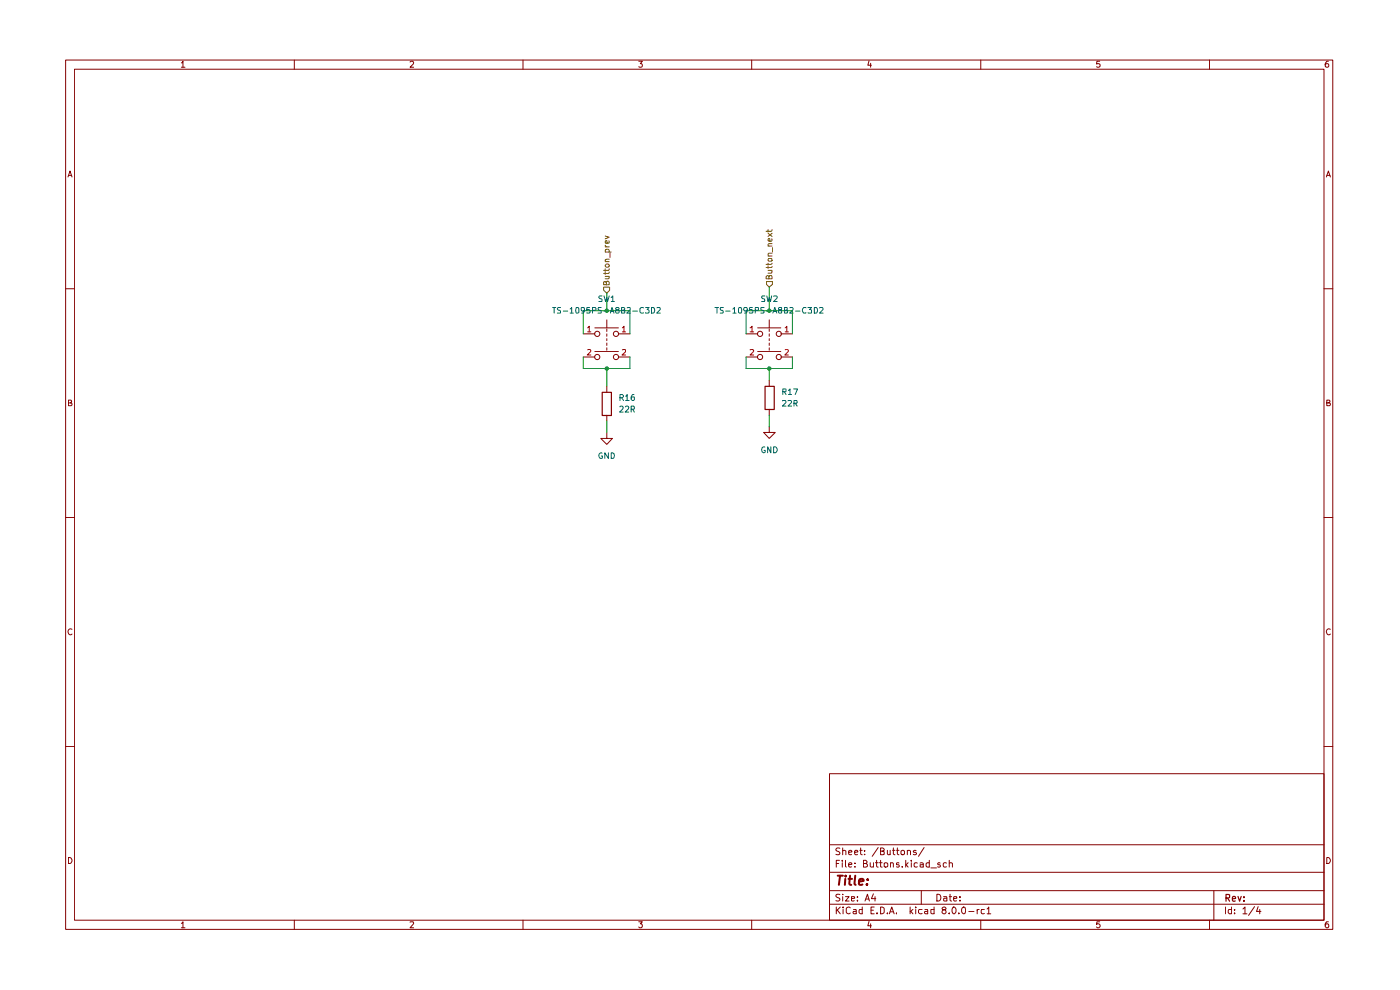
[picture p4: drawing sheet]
<svg xmlns="http://www.w3.org/2000/svg" width="297mm" height="210mm" viewBox="0 0 297 210" stroke-linecap="round" stroke-linejoin="round" font-family="sans-serif">
<g fill="none" stroke="#840000" stroke-width=".21">
<path d="M13.9 12.7h268.8v184.4h-268.8zM15.8 14.7h265.1v180.5h-265.1zM38.5 13.3h.1l.2-.3v1.3M38.5 14.3h.7M62.4 12.7v2M87 13.2l.5-.2 .3 .2-.1 .4-.7 .7h.8M110.9 12.7v2M135.5 13h.8l-.5 .5 .4 .1v.6h-.7M159.5 12.7v2M184.4 12.9l-.3 .9h.8M184.7 13.4v.9M208.1 12.7v2"/>
<path d="M233.3 13h-.6l-.1 .6h.7v.6h-.7M256.6 12.7v2M281.8 13a.71 .71 0 0 0-.7 .5 .71 .71 0 0 0 .3 .8l.4-.1v-.6l-.4-.1-.3 .3M14.4 37.5l.5-1.2 .4 1.2M14.5 37.2h.7M281.4 37.5l.4-1.2 .4 1.2M281.5 37.2h.6M13.9 61.3h1.9M123.7 70.8h2.5M123.7 75.7h2.5M126.2 74.5h5M126.2 69.5h5"/>
<path d="M128.7 67.9v1.6M128.7 69.8v.5M128.7 70.8v.5M128.7 71.8v.5M128.7 72.8v.5M128.7 73.8v.5M131.2 70.8h2.4M131.2 75.7h2.4M158.3 70.8h2.4M158.3 75.7h2.4M160.7 74.5h4.9M160.7 69.5h4.9"/>
<path d="M163.2 67.9v1.6M163.2 69.8v.5M163.2 70.8v.5M163.2 71.8v.5M163.2 72.8v.5M163.2 73.8v.5M165.6 70.8h2.5M165.6 75.7h2.5M280.9 61.3h1.8M14.5 85.5h.4l.3-.3-.2-.3h-.5v1.2h.6l.2-.5-.4-.1M281.5 85.5h.4l.2-.3-.1-.3h-.5v1.2h.6l.1-.5-.3-.1M13.9 109.8h1.9"/>
<path d="M280.9 109.8h1.8M15.3 133.5a.59 .59 0 0 0-.9 .5 .59 .59 0 0 0 .8 .6l.1-.1M282.2 133.5a.59 .59 0 0 0-.8 .5 .59 .59 0 0 0 .7 .6l.1-.1M13.9 158.4h1.9M280.9 158.4h1.8M176 164.1h104.9v31.1h-104.9zM176 179.2h104.9M178.2 180l-.6-.1-.3 .2 .1 .4 .8 .4-.1 .3h-.8M178.8 179.9v1.4M182.6 179.9v1.2l.3 .2M186.3 179.8l-1.3 1.8M189.5 179.9v1.2l.4 .2"/>
<path d="M190.4 179.9v1.2l.3 .2M196 179.8l-1.1 1.8M14.5 181.9a.65 .65 0 0 1 .8 .6 .65 .65 0 0 1-.8 .7zM38.5 195.9l.3-.4v1.3M38.5 196.8h.7M62.4 195.2v1.9M87 195.6l.7-.1 .1 .3-.8 1h.8M110.9 195.2v1.9M135.5 195.5h.8l-.5 .5 .5 .2-.1 .5-.5 .1-.2-.2M159.5 195.2v1.9M176 191.8h104.9M176 188.9h104.9"/>
<path d="M176 185h104.9M177.4 192.4v1.4M177.4 183.2h.5M177.6 193l.7 .8M178.1 182.5h-.7v1.4M178.2 189.8h-.8l-.1 .3 .8 .4 .1 .4-.3 .2-.6-.1M178.3 192.4l-.9 .8M178.7 182.5v.2M178.7 183v.9M178.8 189.7v.1M178.8 180.5l.4-.1 .2 .1v.8M178.8 190.2v.9"/>
<path d="M178.9 192.4v.2M178.9 192.9v.9M179.4 190.2h.7l-.7 .9h.7M179.4 182.5v1.3l.1 .1M180 183.4l.7-.1-.2-.3-.5 .2v.6l.3 .1 .3-.1M180 180.8l.7-.1-.2-.3-.5 .1v.6l.3 .2 .3-.1M180.4 192.6l-.4-.2-.5 .3 .1 1 .4 .1 .4-.1M180.6 190.6l.7-.1-.1-.3h-.6v.8h.6M181.1 192.9h.5v.9M181.3 180.8l.7-.1-.2-.3h-.3l-.2 .1v.6l.2 .2 .4-.1M181.4 183.8v.1M181.4 183.1v.1"/>
<path d="M181.6 193.2l-.5 .1-.1 .2 .1 .3h.5M181.9 191v.1M181.9 190.2v.2M182.4 180.4h.5M182.9 192.9h-.5l-.2 .7a.45 .45 0 0 0 .7 .2M182.9 192.4v1.4M183.2 183.2l.6-.1 .1-.4-.2-.2h-.5v1.4l.7-.1 .1-.4-.3-.2M183.4 181.2v.1M183.4 180.5h.1M183.5 191.1l.5-1.4 .4 1.4M183.7 190.7h.7M184.4 195.4l-.3 1h.8"/>
<path d="M184.6 183v.8l.3 .1 .4-.1M184.7 196v.8M184.8 193.1h.5M185.3 189.6l-.4 1h.9M185.3 183v.9M185.5 192.4h-.7v1.4h.7M185.6 190.2v.9M185.7 183h.6M186 182.5v1.3l.3 .1M186 193.7v.1M186.6 183h.5M186.8 192.4h.3l.5 .3v.8l-.5 .3h-.3z"/>
<path d="M186.8 182.5v1.3l.3 .1M186.8 180.5h.7l.1-.4-.4-.2h-.4v1.4h.5l.3-.1v-.5l-.4-.2M187.6 183.1h.7v.7h-.7zM188.3 193.7v.1M188.3 180.4v.7l.1 .2 .4-.1M188.7 193.8l.5-1.4 .5 1.4M188.8 193.4h.7M188.8 180.4v.9M188.9 183.1l.5-.1 .1 .2v.7M188.9 183v.9M189.4 180.4h.5M190.2 193.7v.1"/>
<path d="M190.2 180.4h.5M190.7 183.1h-.5v.3h.4l.2 .4-.2 .1-.4-.1M191.2 180.5h.6v.7h-.6zM191.4 183.8v.1M192.1 182.5v1.4M192.2 183.4l.5 .5M192.5 180.5l.4-.1 .3 .1v.8M192.5 180.4v.9M192.7 183l-.6 .5M193.1 192.4v1.4M193.2 193.3l.5 .5M193.3 182.5v.2"/>
<path d="M193.3 183v.9M193.7 192.9l-.6 .5M194.3 192.4v.2M194.3 192.9v.9M194.3 180.5l-.3-.1-.2 .2v.2l.5 .1 .1 .2-.2 .2-.4-.1M194.6 183.1l-.4-.1-.3 .3 .1 .5h.6M195.2 183.1l.4-.1 .3 .2v.7M195.4 188.9v2.9M195.6 192.9h-.6l-.1 .7a.52 .52 0 0 0 .7 .2M195.9 183.3l-.7 .1v.4h.7M196.2 192.9h.5l.1 .9M196.8 193.2l-.6 .1-.1 .2 .3 .3h.4"/>
<path d="M197.1 183.1l-.4-.1-.2 .3v.5h.6M197.1 182.5v1.4M197.5 184.1h1.2M198.2 192.9l-.7 .1v.7l.2 .1h.5M198.2 192.4v1.4M198.7 189.7a.73 .73 0 0 1 .9 .7 .73 .73 0 0 1-.9 .7zM199.4 183.1l-.3-.1-.2 .3 .1 .1h.3l.2 .4-.2 .1-.4-.1M200.2 190.2h.6l.1 .9M200.2 193l-.4-.3 .4-.3h.2l.3 .3-.3 .3a.45 .45 0 0 0-.6 .4 .45 .45 0 0 0 .6 .4l.3-.2-.3-.6M200.8 183.1l-.4-.1-.3 .3 .1 .5h.6M200.9 190.5l-.7 .1v.4h.7M201.4 193.7v.1"/>
<path d="M201.4 183.1l.4-.1 .3 .2v.7M201.4 190.2h.5M201.4 182.5v1.4M201.5 189.7v1.3l.4 .1M202.1 192.5l.4-.1a.8 .8 0 0 1 .3 .8 .8 .8 0 0 1-.5 .6 .97 .97 0 0 1-.2-1.3zM202.3 190.6l.7-.1-.1-.3h-.5l-.1 .2v.6l.2 .1 .4-.1M203.4 193.7v.1M203.7 191v.1M203.7 190.2v.2M204.1 192.7l.3-.3a.83 .83 0 0 1 .1 1.4h-.2a.9 .9 0 0 1-.2-1.1zM205.5 193.3h1.1M207.3 192.9v.9"/>
<path d="M207.7 192.9h-.2l-.2 .3M208.1 195.2v1.9M208.8 192.9h-.6l-.1 .3 .1 .6h.6M209.4 192.8l.4-.4v1.4M209.4 193.8h.8M233.3 195.5h-.6l-.1 .6 .2-.1h.3l.3 .2v.3l-.3 .3h-.3l-.2-.2M256.6 195.2v1.9M257.5 188.9v6.3M260 192.4v1.4M261.2 192.9h-.5l-.1 .3v.4l.2 .2h.4M261.2 192.4v1.4M261.9 193.7v.1"/>
<path d="M261.9 192.9v.2M263.7 192.8l.4-.4v1.4M263.7 193.8h.8M266.1 192.3l-1.2 1.9M266.9 192.3l-.3 1h.9M267.2 192.9v.9M281.5 181.9a.65 .65 0 0 1 .7 .6 .65 .65 0 0 1-.7 .7zM281.8 195.5h-.4l-.3 .5v.5l.3 .3 .4-.1v-.7h-.4l-.3 .2"/>
<circle cx="126.7" cy="70.8" r=".55"/>
<circle cx="126.7" cy="75.7" r=".55"/>
<circle cx="130.7" cy="75.7" r=".55"/>
<circle cx="130.7" cy="70.8" r=".55"/>
<circle cx="161.2" cy="70.8" r=".55"/>
<circle cx="161.2" cy="75.7" r=".55"/>
<circle cx="165.2" cy="70.8" r=".55"/>
<circle cx="165.2" cy="75.7" r=".55"/>
</g>
<path d="M260.1 190.5l.7-.1 .1-.6-.8-.1v1.5M260.4 190.5l.5 .7M261.4 190.7l.7-.1-.1-.4h-.5l-.1 .7 .2 .3 .4-.1M262.6 190.2l.4 1 .3-1M263.9 191v.2M263.9 190.2v.2" fill="none" stroke="#840000" stroke-width=".25"/>
<path d="M177.7 185.8h1.1M178.2 185.8l-.2 1.9M179.3 186.4l-.1 1.3M179.4 185.8v.1M180 186.4h.8M180.3 185.8l-.1 1.6 .4 .3M181.4 185.8l-.1 1.6 .2 .3M182.2 187l1-.1-.1-.4a.6 .6 0 0 0-.8 .2v.9h.7M184 187.5l-.1 .2-.1-.1 .2-.1-.1 .2M184.1 186.5v.2" fill="none" stroke="#840000" stroke-width=".42"/>
<path d="M124.7 69.5l.3-.3v1.2M124.7 74.2l.4-.1 .2 .4-.7 .8h.7M124.7 70.4h.6M132 69.5l.4-.3v1.2M132 74.2h.7v.4l-.8 .7h.8M132 70.4h.7M159.1 69.5l.4-.3v1.2M159.1 74.2l.5-.1 .3 .3-.8 .9h.8M159.1 70.4h.8M166.6 69.5l.3-.3v1.2M166.6 74.2l.4-.1 .3 .4-.8 .8h.8M166.6 70.4h.7" fill="none" stroke="#a90000" stroke-width=".21"/>
<path d="M128.1 60.9h1.2v.7l-.6 .6-.6-.6z" fill="#fff"/>
<g fill="none" stroke="#725600" stroke-width=".21">
<path d="M128.4 56.3l.2-.3h.4l.2 .4-.2 .3h-.4zM128.4 52l.2 .4M128.4 50.1l.8 .2-.8 .4M128.4 58.6h.8M128.4 57v.5M128.4 57.7v.5M128.4 55.5h.8M128.4 53.5h1.3M128.4 52.4h.8M128.5 53.5v-.5l.5-.1a.36 .36 0 0 1 .2 .6M128.6 60l.2-.4 .4 .1v.7h-1.1v-.6h.5v.6M129.2 58.6v.4l-.1 .1h-.7"/>
<path d="M129.2 51.1v.5h-.7a.35 .35 0 0 1-.1-.4 .35 .35 0 0 1 .3-.2l.1 .6M129.2 57.7l-.1 .3h-1M129.2 57l-.1 .4h-1M129.2 55l-.7 .1-.1 .2 .2 .2M129.4 53.7v.9M128.1 60.9h1.2v.7l-.6 .6-.6-.6z"/>
</g>
<path d="M162.3 82h1.9v4.9h-1.9z" fill="none" stroke="#840000" stroke-width=".25"/>
<path d="M163.2 90.5v1.2h1.3l-1.3 1.3-1.2-1.3h1.2M163.2 80.6v1.3M163.2 86.8v1.3" fill="none" stroke="#840000" stroke-width=".21"/>
<path d="M162.6 59.7h1.3v.6l-.7 .6-.6-.6z" fill="#fff"/>
<g fill="none" stroke="#725600" stroke-width=".21">
<path d="M162.6 59.7h1.3v.6l-.7 .6-.6-.6zM162.9 57.4h.9M162.9 48.7v.5M162.9 55.8v.5M162.9 56.5v.4M162.9 54.3h.9M162.9 52.2h.9M162.9 49.5l.9 .7M163.1 58.7l.2-.2h.4l.1 .2v.4h-1.3v-.4l.3-.2 .3 .1v.5M163.1 54.8h.6v.6h-.6l-.2-.2zM163.7 57.4l.1 .3-.2 .2h-.7M163.7 50.7l.1 .3-.2 .2h-.5l-.2-.4 .4-.2 .1 .6"/>
<path d="M163.8 56.5l-.1 .3h-1.2M163.8 55.8l-.2 .3h-1.1M163.8 53.7h-.7l-.2 .2 .2 .4M163.8 51.7h-.7l-.2 .2 .2 .3M163.8 48.7l-.2 .4h-1.1M163.8 49.5l-.9 .7M163.9 52.5v1"/>
</g>
<path d="M127.8 83.2h1.9v4.9h-1.9z" fill="none" stroke="#840000" stroke-width=".25"/>
<path d="M128.7 91.7v1.3h1.2l-1.2 1.3-1.2-1.3h1.2M128.7 81.9v1.3M128.7 88.1v1.2" fill="none" stroke="#840000" stroke-width=".21"/>
<path d="M123.7 75.7v2.5h9.9v-2.5M123.7 70.8v-4.9h9.9v4.9M128.7 62.2v3.7M128.7 78.2v3.7M158.3 70.8v-4.9h9.8v4.9M158.3 75.7v2.5h9.8v-2.5M163.2 60.9v5M163.2 78.2v2.4M128.7 89.3v2.4M163.2 88.1v2.4" fill="none" stroke="#009600" stroke-width=".21"/>
<g fill="#009600">
<circle cx="128.7" cy="65.9" r=".47"/>
<circle cx="163.2" cy="78.2" r=".47"/>
<circle cx="163.2" cy="65.9" r=".47"/>
<circle cx="128.7" cy="78.2" r=".47"/>
</g>
<g fill="none" stroke="#006464" stroke-width=".21">
<path d="M117.2 65.2h.7M117.6 65.2v1.2M118.9 65.2h-.5l-.2 .3 .3 .3 .4 .2v.3l-.7 .1M119.5 66h.9M120.9 65.6l.4-.4v1.2M120.9 66.4h.7M122.2 65.3l.4-.1 .2 .3v.7l-.2 .2-.4-.1zM124 65.7l-.3 .3-.3-.1-.1-.6 .6-.1 .1 .3-.2 .8-.4 .1M125.1 65.2h-.6v.6l.2-.1h.4v.7l-.6-.1M125.7 65.8h.6l.1-.1v-.4l-.7-.1v1.2M127.5 65.2h-.5l-.1 .3 .1 .2 .5 .3v.3l-.6 .1M127.7 62.8h-.5l-.2 .1 .3 .5 .4 .1v.4l-.7 .1"/>
<path d="M128.1 62.8l.4 1.2 .2-.9 .2 .9 .3-1.2M128.1 66h1M129.5 66.4l.3-1.2 .5 1.2M129.6 66.1h.6M129.7 63.1l.3-.3v1.2M129.7 64h.6M130.8 65.7l-.2-.2 .2-.3h.4l.2 .3-.1 .2a.48 .48 0 0 0-.6 .2 .48 .48 0 0 0 .1 .5h.4l.2-.2-.1-.4-.2-.1M131.9 65.8h.4l.2-.2-.1-.4h-.5v1.2h.6v-.5l-.2-.1M133 65.3l.6-.1 .1 .4-.7 .8h.7M134.2 66h1M136.5 65.3l-.5-.1-.2 .3v.7l.2 .2 .5-.1M136.9 65.2h.8l-.4 .5 .4 .2v.3l-.2 .2-.6-.1"/>
<path d="M138.2 65.2a.66 .66 0 0 1 .7 .5 .66 .66 0 0 1-.3 .7h-.4zM139.4 65.3l.6-.1 .1 .4-.8 .8h.8M151.7 65.2h.7M152.1 65.2v1.2M153.5 65.2h-.6a.47 .47 0 0 0 0 .5 .47 .47 0 0 0 .5 .2v.5h-.6M154 66h.9M155.5 65.6l.3-.4v1.2M155.5 66.4h.7M156.8 65.3h.5v.7l-.1 .4h-.4l-.1-.2zM158.5 65.7l-.2 .3h-.3l-.2-.3 .1-.4 .5-.1 .1 .3-.1 .8-.5 .1M159.6 65.2h-.6v.6l.1-.1h.4l.2 .2v.3l-.2 .2-.5-.1M160.2 65.8h.6l.1-.5-.7-.1v1.2"/>
<path d="M162.1 65.2h-.6v.5a.47 .47 0 0 1 .5 .2 .47 .47 0 0 1 0 .5h-.6M162.3 62.8h-.6a.47 .47 0 0 0 0 .5 .47 .47 0 0 0 .5 .2v.5h-.6M162.6 66h.9M162.7 62.8l.2 1.2 .3-.9 .2 .9 .3-1.2M164 66.4l.4-1.2 .4 1.2M164.1 62.9l.6-.1 .2 .1-.1 .4-.7 .7h.8M164.1 66.1h.6M165.4 65.7l-.3-.2 .2-.3h.4l.1 .5a.48 .48 0 0 0-.5 .2 .48 .48 0 0 0 0 .5l.5-.1v-.5l-.2-.1M166.4 65.8h.4l.2-.1-.1-.5h-.5v1.2h.6l.1-.3-.1-.3h-.2M167.6 65.3l.5-.1 .2 .4-.8 .8h.8M168.8 66h.9M171 65.3l-.5-.1-.3 .5 .3 .7 .5-.1"/>
<path d="M171.4 65.2h.8l-.5 .5 .5 .1v.5h-.8M172.8 65.2a.66 .66 0 0 1 .6 .5 .66 .66 0 0 1-.2 .7h-.4zM173.9 65.3l.5-.1 .2 .3-.7 .9h.7M127.7 96.1a.59 .59 0 0 0-.7 .4 .59 .59 0 0 0 .3 .7l.5-.1v-.4h-.3M129.1 96v1.2l-.8-1.2v1.2M129.7 96a.66 .66 0 0 1 .6 .5 .66 .66 0 0 1-.2 .7h-.4zM131.5 86.3l.4-.2 .3 .4-.8 .9h.8M131.5 84.4h.5l.3-.5-.3-.2h-.5v1.3M131.9 84.4l.4 .6M132.7 86.3l.4-.2 .3 .4-.8 .9h.8M132.7 84h.2l.1-.3v1.3M132.7 85h.8"/>
<path d="M133.9 86.8l.7-.1v-.4l-.2-.2h-.5v1.3M134.2 86.8l.4 .6M134.5 83.7l-.4 .2-.2 .8 .2 .3 .5-.2-.1-.6h-.4l-.2 .2M162.3 94.9l-.1-.1a.64 .64 0 0 0-.6 .6 .64 .64 0 0 0 .5 .6l.2-.1v-.4h-.2M163.5 94.8v1.2l-.6-1.2v1.2M164.1 94.8a.65 .65 0 0 1 .8 .6 .65 .65 0 0 1-.8 .6zM166 85h.6l.1 .2-.7 .9h.7M166.1 83.1h.6v-.5l-.6-.1v1.2M166.4 83.1l.3 .6M167.2 85h.6l.1 .2-.7 .9h.7M167.3 82.8l.3-.3v1.2M167.3 83.7h.6"/>
<path d="M168.4 82.5h.8l-.5 1.2M168.4 85.5h.6v-.5h-.6v1.1M168.7 85.5l.4 .6"/>
</g>
</svg>
